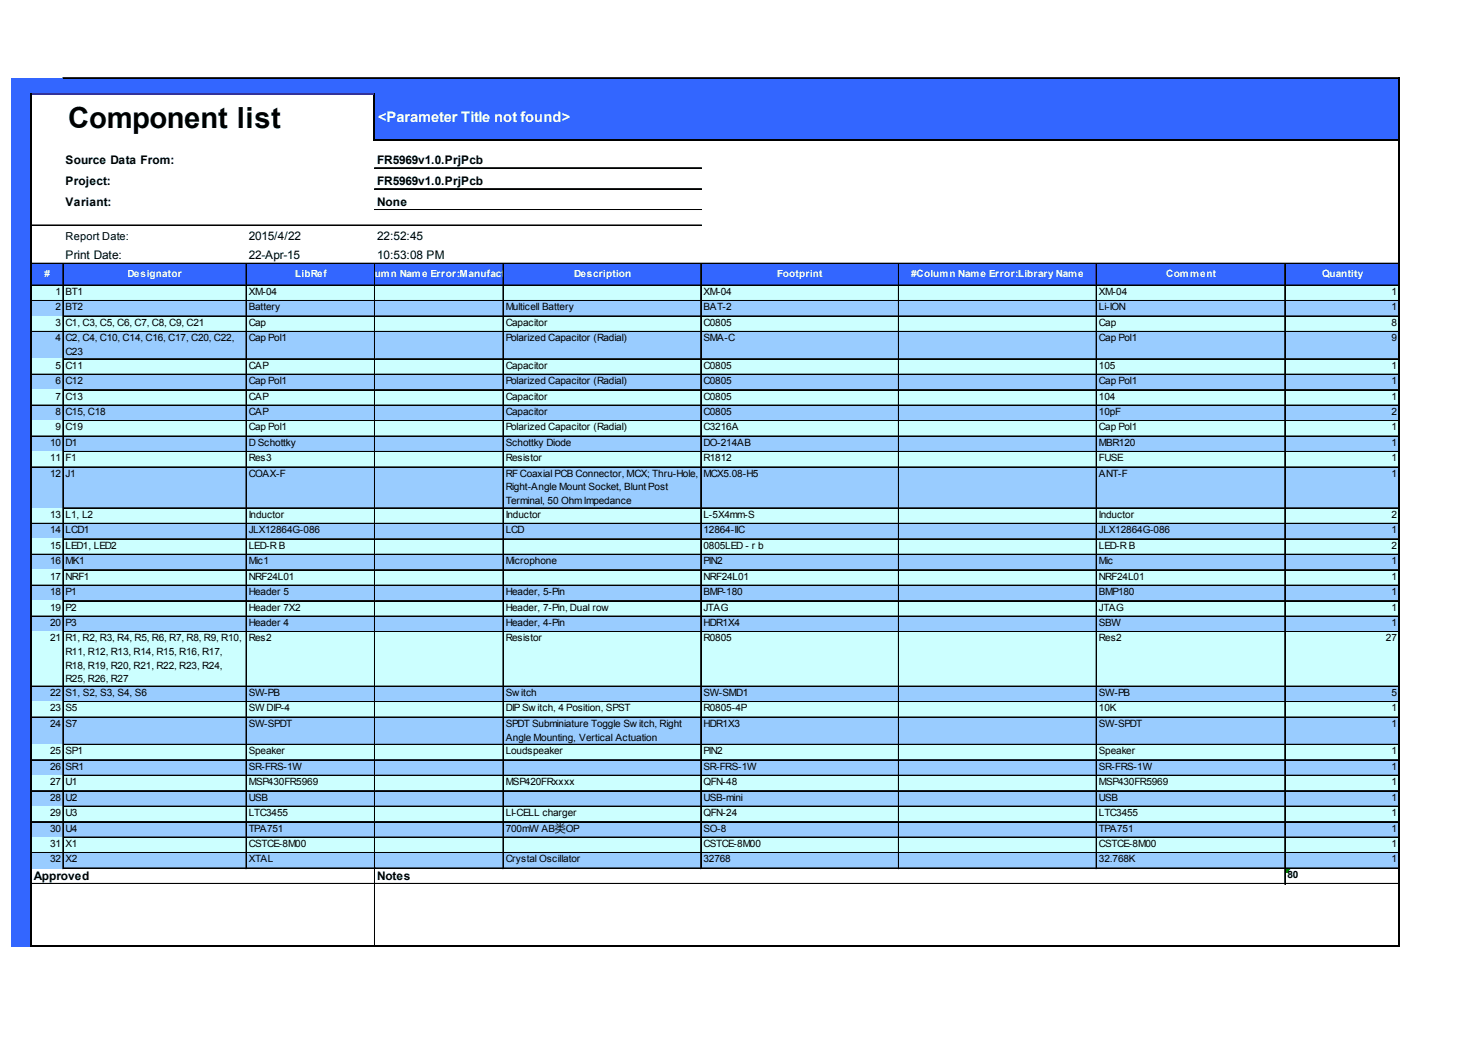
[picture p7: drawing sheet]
<svg xmlns="http://www.w3.org/2000/svg" width="297mm" height="210mm" viewBox="0 0 297 210" stroke-linecap="round" stroke-linejoin="round" font-family="sans-serif">
<defs><g id="words">
<text font-size="5.9" x="13.7" y="25.7">Component list</text>
<text font-size="2.9" fill="#fff" x="76" y="24.5">&lt;Parameter Title not found&gt;</text>
<g font-size="2.4">
<text x="13.2" y="32.9">Source Data From:</text>
<text x="75.9" y="32.9">FR5969v1.0.PrjPcb</text>
<text x="13.2" y="37.1">Project:</text>
<text x="13.2" y="41.4">Variant:</text>
<text x="75.9" y="37.1">FR5969v1.0.PrjPcb</text>
<text x="75.9" y="41.4">None</text>
<text x="13.2" y="52.1">Print Date:</text>
<text x="50" y="48.3">2015/4/22</text>
<text x="50" y="52.1">22-Apr-15</text>
<text x="75.9" y="48.3">22:52:45</text>
<text x="75.9" y="52.1">10:53:08 PM</text>
<text x="6.8" y="176.8">Approved</text>
<text x="75.9" y="176.8">Notes</text>
</g>
<text font-size="2.2" x="13.2" y="48.3">Report Date:</text>
<g font-size="2" fill="#fff">
<text x="9" y="55.6">#</text>
<text x="25.7" y="55.6">Designator</text>
<text x="59.4" y="55.6">LibRef</text>
<text x="70.9" y="55.6">#Column Name Error:Manufact</text>
<text x="115.4" y="55.6">Description</text>
<text x="156.3" y="55.6">Footprint</text>
<text x="183.2" y="55.6">#Column Name Error:Library Name</text>
<text x="234.6" y="55.6">Comment</text>
<text x="265.9" y="55.6">Quantity</text>
</g>
<g font-size="2">
<text x="11.2" y="59.3">1</text>
<text x="13.2" y="59.3">BT1</text>
<text x="50" y="59.3">XM-04</text>
<text x="141.5" y="59.3">XM-04</text>
<text x="221" y="59.3">XM-04</text>
<text x="279.8" y="59.3">1</text>
<text x="11.2" y="62.4">2</text>
<text x="11.2" y="65.5">3</text>
<text x="13.2" y="62.4">BT2</text>
<text x="13.2" y="65.5">C1, C3, C5, C6, C7, C8, C9, C21</text>
<text x="50" y="62.4">Battery</text>
<text x="50" y="65.5">Cap</text>
<text x="101.7" y="62.4">Multicell Battery</text>
<text x="101.7" y="65.5">Capacitor</text>
<text x="141.5" y="62.4">BAT-2</text>
<text x="141.5" y="65.5">C0805</text>
<text x="221" y="62.4">Li-ION</text>
<text x="221" y="65.5">Cap</text>
<text x="279.8" y="62.4">1</text>
<text x="279.8" y="65.5">8</text>
<text x="11.2" y="68.6">4</text>
<text x="13.2" y="68.6">C2, C4, C10, C14, C16, C17, C20, C22,</text>
<text x="13.2" y="71.4">C23</text>
<text x="50" y="68.6">Cap Pol1</text>
<text x="101.7" y="68.6">Polarized Capacitor (Radial)</text>
<text x="141.5" y="68.6">SMA-C</text>
<text x="221" y="68.6">Cap Pol1</text>
<text x="279.8" y="68.6">9</text>
<text x="11.2" y="74.1">5</text>
<text x="11.2" y="77.2">6</text>
<text x="13.2" y="74.1">C11</text>
<text x="13.2" y="77.2">C12</text>
<text x="50" y="74.1">CAP</text>
<text x="50" y="77.2">Cap Pol1</text>
<text x="101.7" y="74.1">Capacitor</text>
<text x="101.7" y="77.2">Polarized Capacitor (Radial)</text>
<text x="141.5" y="74.1">C0805</text>
<text x="141.5" y="77.2">C0805</text>
<text x="221" y="74.1">105</text>
<text x="221" y="77.2">Cap Pol1</text>
<text x="279.8" y="74.1">1</text>
<text x="279.8" y="77.2">1</text>
<text x="11.2" y="80.3">7</text>
<text x="11.2" y="83.4">8</text>
<text x="13.2" y="80.3">C13</text>
<text x="13.2" y="83.4">C15, C18</text>
<text x="50" y="80.3">CAP</text>
<text x="50" y="83.4">CAP</text>
<text x="101.7" y="80.3">Capacitor</text>
<text x="101.7" y="83.4">Capacitor</text>
<text x="141.5" y="80.3">C0805</text>
<text x="141.5" y="83.4">C0805</text>
<text x="221" y="80.3">104</text>
<text x="221" y="83.4">10pF</text>
<text x="279.8" y="80.3">1</text>
<text x="279.8" y="83.4">2</text>
<text x="10.1" y="89.7">10</text>
<text x="11.2" y="86.5">9</text>
<text x="13.2" y="86.5">C19</text>
<text x="13.2" y="89.7">D1</text>
<text x="50" y="86.5">Cap Pol1</text>
<text x="50" y="89.7">D Schottky</text>
<text x="101.7" y="86.5">Polarized Capacitor (Radial)</text>
<text x="101.7" y="89.7">Schottky Diode</text>
<text x="141.5" y="86.5">C3216A</text>
<text x="141.5" y="89.7">DO-214AB</text>
<text x="221" y="86.5">Cap Pol1</text>
<text x="221" y="89.7">MBR120</text>
<text x="279.8" y="86.5">1</text>
<text x="279.8" y="89.7">1</text>
<text x="10.1" y="92.8">11</text>
<text x="10.1" y="95.9">12</text>
<text x="13.2" y="92.8">F1</text>
<text x="13.2" y="95.9">J1</text>
<text x="50" y="92.8">Res3</text>
<text x="50" y="95.9">COAX-F</text>
<text x="101.7" y="92.8">Resistor</text>
<text x="101.7" y="95.9">RFCoaxial PCB Connector, MCX; Thru-Hole,</text>
<text x="141.5" y="92.8">R1812</text>
<text x="141.5" y="95.9">MCX5.08-H5</text>
<text x="221" y="92.8">FUSE</text>
<text x="221" y="95.9">ANT-F</text>
<text x="279.8" y="92.8">1</text>
<text x="279.8" y="95.9">1</text>
<text x="101.7" y="98.6">Right-Angle Mount Socket, Blunt Post</text>
<text x="101.7" y="101.4">Terminal, 50 OhmImpedance</text>
<text x="10.1" y="104.1">13</text>
<text x="10.1" y="107.2">14</text>
<text x="13.2" y="104.1">L1, L2</text>
<text x="13.2" y="107.2">LCD1</text>
<text x="50" y="104.1">Inductor</text>
<text x="50" y="107.2">JLX12864G-086</text>
<text x="101.7" y="104.1">Inductor</text>
<text x="101.7" y="107.2">LCD</text>
<text x="141.5" y="104.1">L-5X4mm-S</text>
<text x="141.5" y="107.2">12864-IIC</text>
<text x="221" y="104.1">Inductor</text>
<text x="221" y="107.2">JLX12864G-086</text>
<text x="279.8" y="104.1">2</text>
<text x="279.8" y="107.2">1</text>
<text x="10.1" y="110.3">15</text>
<text x="10.1" y="113.4">16</text>
<text x="13.2" y="110.3">LED1, LED2</text>
<text x="13.2" y="113.4">MK1</text>
<text x="50" y="110.3">LED-R B</text>
<text x="50" y="113.4">Mic1</text>
<text x="101.7" y="113.4">Microphone</text>
<text x="141.5" y="110.3">0805LED - r b</text>
<text x="141.5" y="113.4">PIN2</text>
<text x="221" y="110.3">LED-R B</text>
<text x="221" y="113.4">Mic</text>
<text x="279.8" y="110.3">2</text>
<text x="279.8" y="113.4">1</text>
<text x="10.1" y="116.5">17</text>
<text x="10.1" y="119.6">18</text>
<text x="13.2" y="116.5">NRF1</text>
<text x="13.2" y="119.6">P1</text>
<text x="50" y="116.5">NRF24L01</text>
<text x="50" y="119.6">Header 5</text>
<text x="101.7" y="119.6">Header, 5-Pin</text>
<text x="141.5" y="116.5">NRF24L01</text>
<text x="141.5" y="119.6">BMP-180</text>
<text x="221" y="116.5">NRF24L01</text>
<text x="221" y="119.6">BMP180</text>
<text x="279.8" y="116.5">1</text>
<text x="279.8" y="119.6">1</text>
<text x="10.1" y="122.8">19</text>
<text x="10.1" y="125.9">20</text>
<text x="13.2" y="122.8">P2</text>
<text x="13.2" y="125.9">P3</text>
<text x="50" y="122.8">Header 7X2</text>
<text x="50" y="125.9">Header 4</text>
<text x="101.7" y="122.8">Header, 7-Pin, Dual row</text>
<text x="101.7" y="125.9">Header, 4-Pin</text>
<text x="141.5" y="122.8">JTAG</text>
<text x="141.5" y="125.9">HDR1X4</text>
<text x="221" y="122.8">JTAG</text>
<text x="221" y="125.9">SBW</text>
<text x="279.8" y="122.8">1</text>
<text x="279.8" y="125.9">1</text>
<text x="10.1" y="129">21</text>
<text x="13.2" y="129">R1, R2, R3, R4, R5, R6, R7, R8, R9, R10,</text>
<text x="13.2" y="131.7">R11, R12, R13, R14, R15, R16, R17,</text>
<text x="50" y="129">Res2</text>
<text x="101.7" y="129">Resistor</text>
<text x="141.5" y="129">R0805</text>
<text x="221" y="129">Res2</text>
<text x="278.7" y="129">27</text>
<text x="13.2" y="134.5">R18, R19, R20, R21, R22, R23, R24,</text>
<text x="13.2" y="137.2">R25, R26, R27</text>
<text x="10.1" y="139.9">22</text>
<text x="10.1" y="143">23</text>
<text x="13.2" y="139.9">S1, S2, S3, S4, S6</text>
<text x="13.2" y="143">S5</text>
<text x="50" y="139.9">SW-PB</text>
<text x="50" y="143">SW DIP-4</text>
<text x="101.7" y="139.9">Sw itch</text>
<text x="101.7" y="143">DIPSw itch, 4 Position, SPST</text>
<text x="141.5" y="139.9">SW-SMD1</text>
<text x="141.5" y="143">R0805-4P</text>
<text x="221" y="139.9">SW-PB</text>
<text x="221" y="143">10K</text>
<text x="279.8" y="139.9">5</text>
<text x="279.8" y="143">1</text>
<text x="10.1" y="146.2">24</text>
<text x="13.2" y="146.2">S7</text>
<text x="50" y="146.2">SW-SPDT</text>
<text x="101.7" y="146.2">SPDT Subminiature Toggle Sw itch, Right</text>
<text x="101.7" y="148.9">Angle Mounting, Vertical Actuation</text>
<text x="141.5" y="146.2">HDR1X3</text>
<text x="221" y="146.2">SW-SPDT</text>
<text x="279.8" y="146.2">1</text>
<text x="10.1" y="151.6">25</text>
<text x="10.1" y="154.8">26</text>
<text x="13.2" y="151.6">SP1</text>
<text x="13.2" y="154.8">SR1</text>
<text x="50" y="151.6">Speaker</text>
<text x="50" y="154.8">SR-FRS-1W</text>
<text x="101.7" y="151.6">Loudspeaker</text>
<text x="141.5" y="151.6">PIN2</text>
<text x="141.5" y="154.8">SR-FRS-1W</text>
<text x="221" y="151.6">Speaker</text>
<text x="221" y="154.8">SR-FRS-1W</text>
<text x="279.8" y="151.6">1</text>
<text x="279.8" y="154.8">1</text>
<text x="10.1" y="157.9">27</text>
<text x="10.1" y="161">28</text>
<text x="13.2" y="157.9">U1</text>
<text x="13.2" y="161">U2</text>
<text x="50" y="157.9">MSP430FR5969</text>
<text x="50" y="161">USB</text>
<text x="101.7" y="157.9">MSP420FRxxxx</text>
<text x="141.5" y="157.9">QFN-48</text>
<text x="141.5" y="161">USB-mini</text>
<text x="221" y="157.9">MSP430FR5969</text>
<text x="221" y="161">USB</text>
<text x="279.8" y="157.9">1</text>
<text x="279.8" y="161">1</text>
<text x="10.1" y="164.1">29</text>
<text x="10.1" y="167.2">30</text>
<text x="13.2" y="164.1">U3</text>
<text x="13.2" y="167.2">U4</text>
<text x="50" y="164.1">LTC3455</text>
<text x="50" y="167.2">TPA751</text>
<text x="101.7" y="164.1">LI-CELL charger</text>
<text x="101.7" y="167.2">700mW AB类OP</text>
<text x="141.5" y="164.1">QFN-24</text>
<text x="141.5" y="167.2">SO-8</text>
<text x="221" y="164.1">LTC3455</text>
<text x="221" y="167.2">TPA751</text>
<text x="279.8" y="164.1">1</text>
<text x="279.8" y="167.2">1</text>
<text x="10.1" y="170.3">31</text>
<text x="10.1" y="173.4">32</text>
<text x="13.2" y="170.3">X1</text>
<text x="13.2" y="173.4">X2</text>
<text x="50" y="170.3">CSTCE-8M00</text>
<text x="50" y="173.4">XTAL</text>
<text x="101.7" y="173.4">Crystal Oscillator</text>
<text x="141.5" y="170.3">CSTCE-8M00</text>
<text x="141.5" y="173.4">32768</text>
<text x="221" y="170.3">CSTCE-8M00</text>
<text x="221" y="173.4">32.768K</text>
<text x="279.8" y="170.3">1</text>
<text x="279.8" y="173.4">1</text>
<text x="258.9" y="176.5">80</text>
</g>
</g></defs>
<g fill="#36f">
<path d="M2.3 15.7h279.2v3.4h-279.2z"/>
<path d="M2.3 18.9h4.1v9.3h-4.1z"/>
</g>
<path d="M6.2 18.9h69.3v9.3h-69.3z" fill="#fff"/>
<g fill="#36f">
<path d="M75.3 18.9h206.2v9.3h-206.2z"/>
<path d="M2.3 28h4.1v25.1h-4.1z"/>
</g>
<path d="M6.2 28h275.3v25.1h-275.3z" fill="#fff"/>
<g fill="#36f">
<path d="M2.3 52.9h279.2v4.6h-279.2z"/>
<path d="M2.3 57.3h4.1v3.3h-4.1z"/>
</g>
<path d="M6.2 57.3h275.3v3.3h-275.3z" fill="#cff"/>
<path d="M2.3 60.4h4.1v3.3h-4.1z" fill="#36f"/>
<path d="M6.2 60.4h275.3v3.3h-275.3z" fill="#9cf"/>
<path d="M2.3 63.5h4.1v3.3h-4.1z" fill="#36f"/>
<path d="M6.2 63.5h275.3v3.3h-275.3z" fill="#cff"/>
<path d="M2.3 66.6h4.1v5.7h-4.1z" fill="#36f"/>
<path d="M6.2 66.6h275.3v5.7h-275.3z" fill="#9cf"/>
<path d="M2.3 72.1h4.1v3.3h-4.1z" fill="#36f"/>
<path d="M6.2 72.1h275.3v3.3h-275.3z" fill="#cff"/>
<path d="M2.3 75.2h4.1v3.3h-4.1z" fill="#36f"/>
<path d="M6.2 75.2h275.3v3.3h-275.3z" fill="#9cf"/>
<path d="M2.3 78.3h4.1v3.3h-4.1z" fill="#36f"/>
<path d="M6.2 78.3h275.3v3.3h-275.3z" fill="#cff"/>
<path d="M2.3 81.4h4.1v3.3h-4.1z" fill="#36f"/>
<path d="M6.2 81.4h275.3v3.3h-275.3z" fill="#9cf"/>
<path d="M2.3 84.5h4.1v3.3h-4.1z" fill="#36f"/>
<path d="M6.2 84.5h275.3v3.3h-275.3z" fill="#cff"/>
<path d="M2.3 87.7h4.1v3.2h-4.1z" fill="#36f"/>
<path d="M6.2 87.7h275.3v3.2h-275.3z" fill="#9cf"/>
<path d="M2.3 90.8h4.1v3.3h-4.1z" fill="#36f"/>
<path d="M6.2 90.8h275.3v3.3h-275.3z" fill="#cff"/>
<path d="M2.3 93.9h4.1v8.4h-4.1z" fill="#36f"/>
<path d="M6.2 93.9h275.3v8.4h-275.3z" fill="#9cf"/>
<path d="M2.3 102.1h4.1v3.3h-4.1z" fill="#36f"/>
<path d="M6.2 102.1h275.3v3.3h-275.3z" fill="#cff"/>
<path d="M2.3 105.2h4.1v3.3h-4.1z" fill="#36f"/>
<path d="M6.2 105.2h275.3v3.3h-275.3z" fill="#9cf"/>
<path d="M2.3 108.3h4.1v3.3h-4.1z" fill="#36f"/>
<path d="M6.2 108.3h275.3v3.3h-275.3z" fill="#cff"/>
<path d="M2.3 111.4h4.1v3.3h-4.1z" fill="#36f"/>
<path d="M6.2 111.4h275.3v3.3h-275.3z" fill="#9cf"/>
<path d="M2.3 114.5h4.1v3.3h-4.1z" fill="#36f"/>
<path d="M6.2 114.5h275.3v3.3h-275.3z" fill="#cff"/>
<path d="M2.3 117.6h4.1v3.3h-4.1z" fill="#36f"/>
<path d="M6.2 117.6h275.3v3.3h-275.3z" fill="#9cf"/>
<path d="M2.3 120.7h4.1v3.3h-4.1z" fill="#36f"/>
<path d="M6.2 120.7h275.3v3.3h-275.3z" fill="#cff"/>
<path d="M2.3 123.9h4.1v3.2h-4.1z" fill="#36f"/>
<path d="M6.2 123.9h275.3v3.2h-275.3z" fill="#9cf"/>
<path d="M2.3 127h4.1v11.1h-4.1z" fill="#36f"/>
<path d="M6.2 127h275.3v11.1h-275.3z" fill="#cff"/>
<path d="M2.3 137.9h4.1v3.3h-4.1z" fill="#36f"/>
<path d="M6.2 137.9h275.3v3.3h-275.3z" fill="#9cf"/>
<path d="M2.3 141h4.1v3.3h-4.1z" fill="#36f"/>
<path d="M6.2 141h275.3v3.3h-275.3z" fill="#cff"/>
<path d="M2.3 144.2h4.1v5.6h-4.1z" fill="#36f"/>
<path d="M6.2 144.2h275.3v5.6h-275.3z" fill="#9cf"/>
<path d="M2.3 149.6h4.1v3.3h-4.1z" fill="#36f"/>
<path d="M6.2 149.6h275.3v3.3h-275.3z" fill="#cff"/>
<path d="M2.3 152.7h4.1v3.3h-4.1z" fill="#36f"/>
<path d="M6.2 152.7h275.3v3.3h-275.3z" fill="#9cf"/>
<path d="M2.3 155.9h4.1v3.2h-4.1z" fill="#36f"/>
<path d="M6.2 155.9h275.3v3.2h-275.3z" fill="#cff"/>
<path d="M2.3 159h4.1v3.3h-4.1z" fill="#36f"/>
<path d="M6.2 159h275.3v3.3h-275.3z" fill="#9cf"/>
<path d="M2.3 162.1h4.1v3.3h-4.1z" fill="#36f"/>
<path d="M6.2 162.1h275.3v3.3h-275.3z" fill="#cff"/>
<path d="M2.3 165.2h4.1v3.3h-4.1z" fill="#36f"/>
<path d="M6.2 165.2h275.3v3.3h-275.3z" fill="#9cf"/>
<path d="M2.3 168.3h4.1v3.3h-4.1z" fill="#36f"/>
<path d="M6.2 168.3h275.3v3.3h-275.3z" fill="#cff"/>
<path d="M2.3 171.4h4.1v3.3h-4.1z" fill="#36f"/>
<path d="M6.2 171.4h275.3v3.3h-275.3z" fill="#9cf"/>
<path d="M2.3 174.5h4.1v3.3h-4.1z" fill="#36f"/>
<path d="M258.4 174.5h23.1v3.3h-23.1z" fill="#fff"/>
<path d="M258.6 174.7h.9" fill="none" stroke="#008000" stroke-width=".2"/>
<path d="M258.6 174.7h.9v.2h-.9z" fill="#008000"/>
<path d="M258.6 174.9h.7" fill="none" stroke="#008000" stroke-width=".2"/>
<path d="M258.6 174.9h.7v.2h-.7z" fill="#008000"/>
<path d="M258.6 175.1h.5" fill="none" stroke="#008000" stroke-width=".2"/>
<path d="M258.6 175.1h.5v.1h-.5z" fill="#008000"/>
<path d="M258.6 175.2h.3" fill="none" stroke="#008000" stroke-width=".2"/>
<path d="M258.6 175.2h.3v.2h-.3z" fill="#008000"/>
<path d="M258.6 175.4h.1" fill="none" stroke="#008000" stroke-width=".2"/>
<path d="M258.6 175.4h.1v.2h-.1z" fill="#008000"/>
<path d="M2.3 177.6h4.1v12.8h-4.1z" fill="#36f"/>
<path d="M6.2 18.7v171.7M75.3 18.7v9.5M281.3 15.6v174.8M75.5 28h206M6.4 190.2h275.1" fill="none" stroke="#000" stroke-width=".37"/>
<g fill="none" stroke="#000" stroke-width=".2">
<path d="M12.6 15.6h268.5M12.6 15.7h268.5M75.3 33.7h65.8M75.3 33.8h65.8M75.3 37.9h65.8M75.3 38h65.8M6.4 45.2h134.7M6.4 45.3h134.7M6.4 52.9h274.7M6.4 53h274.7M6.4 57.3h274.7M6.4 57.4h274.7"/>
<path d="M12.6 53.1v121.6M12.7 53.1v121.6M49.5 53.1v121.6M49.6 53.1v121.6M75.3 53.1v136.9M75.3 42.1h65.8M75.3 42.2h65.8M75.4 53.1v136.9M101.1 53.1v121.6M101.2 53.1v121.6M140.9 53.1v121.6M141 53.1v121.6"/>
<path d="M180.7 53.1v121.6M180.8 53.1v121.6M220.4 53.1v121.6M220.5 53.1v121.6M258.4 53.1v124.7M258.5 53.1v124.7M6.4 60.4h6.2M6.4 60.5h6.2M6.4 66.6h6.2M6.4 66.7h6.2M6.4 75.2h6.2M6.4 75.3h6.2"/>
<path d="M12.8 60.4h36.7M12.8 60.5h36.7M12.8 63.5h36.7M12.8 63.6h36.7M12.8 66.6h36.7M12.8 66.7h36.7M12.8 72.1h36.7M12.8 72.2h36.7M12.8 75.2h36.7M12.8 75.3h36.7M12.8 78.3h36.7M12.8 78.4h36.7"/>
<path d="M49.7 60.4h25.6M49.7 60.5h25.6M49.7 63.5h25.6M49.7 63.6h25.6M49.7 66.6h25.6M49.7 66.7h25.6M49.7 72.1h25.6M49.7 72.2h25.6M49.7 75.2h25.6M49.7 75.3h25.6M49.7 78.3h25.6M49.7 78.4h25.6"/>
<path d="M75.5 60.4h25.6M75.5 60.5h25.6M75.5 63.5h25.6M75.5 63.6h25.6M75.5 66.6h25.6M75.5 66.7h25.6M75.5 72.1h25.6M75.5 72.2h25.6M75.5 75.2h25.6M75.5 75.3h25.6M75.5 78.3h25.6M75.5 78.4h25.6"/>
<path d="M101.3 60.4h39.6M101.3 60.5h39.6M101.3 63.5h39.6M101.3 63.6h39.6M101.3 66.6h39.6M101.3 66.7h39.6M101.3 72.1h39.6M101.3 72.2h39.6M101.3 75.2h39.6M101.3 75.3h39.6M101.3 78.3h39.6M101.3 78.4h39.6"/>
<path d="M141.1 60.4h39.6M141.1 60.5h39.6M141.1 63.5h39.6M141.1 63.6h39.6M141.1 66.6h39.6M141.1 66.7h39.6M141.1 72.1h39.6M141.1 72.2h39.6M141.1 75.2h39.6M141.1 75.3h39.6M141.1 78.3h39.6M141.1 78.4h39.6"/>
<path d="M180.9 60.4h39.5M180.9 60.5h39.5M180.9 63.5h39.5M180.9 63.6h39.5M180.9 66.6h39.5M180.9 66.7h39.5M180.9 72.1h39.5M180.9 72.2h39.5M180.9 75.2h39.5M180.9 75.3h39.5M180.9 78.3h39.5M180.9 78.4h39.5"/>
<path d="M220.6 60.4h37.8M220.6 60.5h37.8M220.6 63.5h37.8M220.6 63.6h37.8M220.6 66.6h37.8M220.6 66.7h37.8M220.6 72.1h37.8M220.6 72.2h37.8M220.6 75.2h37.8M220.6 75.3h37.8M220.6 78.3h37.8M220.6 78.4h37.8"/>
<path d="M258.6 60.4h22.5M258.6 60.5h22.5M258.6 63.5h22.5M258.6 63.6h22.5M258.6 66.6h22.5M258.6 66.7h22.5M258.6 72.1h22.5M258.6 72.2h22.5M258.6 75.2h22.5M258.6 75.3h22.5M258.6 78.3h22.5M258.6 78.4h22.5"/>
<path d="M6.4 81.4h6.2M6.4 81.5h6.2M6.4 87.7h6.2M6.4 93.9h6.2M6.4 94h6.2M12.8 81.4h36.7M12.8 81.5h36.7M12.8 84.5h36.7M12.8 84.6h36.7M12.8 87.7h36.7M12.8 90.8h36.7M12.8 90.9h36.7"/>
<path d="M12.8 93.9h36.7M12.8 94h36.7M49.7 81.4h25.6M49.7 81.5h25.6M49.7 84.5h25.6M49.7 84.6h25.6M49.7 87.7h25.6M49.7 90.8h25.6M49.7 90.9h25.6M49.7 93.9h25.6M49.7 94h25.6M75.5 81.4h25.6"/>
<path d="M75.5 81.5h25.6M75.5 84.5h25.6M75.5 84.6h25.6M75.5 87.7h25.6M75.5 90.8h25.6M75.5 90.9h25.6M75.5 93.9h25.6M75.5 94h25.6M101.3 81.4h39.6M101.3 81.5h39.6M101.3 84.5h39.6M101.3 84.6h39.6"/>
<path d="M101.3 87.7h39.6M101.3 90.8h39.6M101.3 90.9h39.6M101.3 93.9h39.6M101.3 94h39.6M141.1 81.4h39.6M141.1 81.5h39.6M141.1 84.5h39.6M141.1 84.6h39.6M141.1 87.7h39.6M141.1 90.8h39.6M141.1 90.9h39.6"/>
<path d="M141.1 93.9h39.6M141.1 94h39.6M180.9 81.4h39.5M180.9 81.5h39.5M180.9 84.5h39.5M180.9 84.6h39.5M180.9 87.7h39.5M180.9 90.8h39.5M180.9 90.9h39.5M180.9 93.9h39.5M180.9 94h39.5M220.6 81.4h37.8"/>
<path d="M220.6 81.5h37.8M220.6 84.5h37.8M220.6 84.6h37.8M220.6 87.7h37.8M220.6 90.8h37.8M220.6 90.9h37.8M220.6 93.9h37.8M220.6 94h37.8M258.6 81.4h22.5M258.6 81.5h22.5M258.6 84.5h22.5M258.6 84.6h22.5"/>
<path d="M258.6 87.7h22.5M258.6 90.8h22.5M258.6 90.9h22.5M258.6 93.9h22.5M258.6 94h22.5M6.4 105.2h6.2M6.4 105.3h6.2M6.4 111.4h6.2M6.4 111.5h6.2M6.4 117.6h6.2M6.4 117.7h6.2M12.8 102.1h36.7"/>
<path d="M12.8 102.2h36.7M12.8 105.2h36.7M12.8 105.3h36.7M12.8 108.3h36.7M12.8 108.4h36.7M12.8 111.4h36.7M12.8 111.5h36.7M12.8 114.5h36.7M12.8 114.6h36.7M12.8 117.6h36.7M12.8 117.7h36.7M49.7 102.1h25.6"/>
<path d="M49.7 102.2h25.6M49.7 105.2h25.6M49.7 105.3h25.6M49.7 108.3h25.6M49.7 108.4h25.6M49.7 111.4h25.6M49.7 111.5h25.6M49.7 114.5h25.6M49.7 114.6h25.6M49.7 117.6h25.6M49.7 117.7h25.6M75.5 102.1h25.6"/>
<path d="M75.5 102.2h25.6M75.5 105.2h25.6M75.5 105.3h25.6M75.5 108.3h25.6M75.5 108.4h25.6M75.5 111.4h25.6M75.5 111.5h25.6M75.5 114.5h25.6M75.5 114.6h25.6M75.5 117.6h25.6M75.5 117.7h25.6M101.3 102.1h39.6"/>
<path d="M101.3 102.2h39.6M101.3 105.2h39.6M101.3 105.3h39.6M101.3 108.3h39.6M101.3 108.4h39.6M101.3 111.4h39.6M101.3 111.5h39.6M101.3 114.5h39.6M101.3 114.6h39.6M101.3 117.6h39.6M101.3 117.7h39.6M141.1 102.1h39.6"/>
<path d="M141.1 102.2h39.6M141.1 105.2h39.6M141.1 105.3h39.6M141.1 108.3h39.6M141.1 108.4h39.6M141.1 111.4h39.6M141.1 111.5h39.6M141.1 114.5h39.6M141.1 114.6h39.6M141.1 117.6h39.6M141.1 117.7h39.6M180.9 102.1h39.5"/>
<path d="M180.9 102.2h39.5M180.9 105.2h39.5M180.9 105.3h39.5M180.9 108.3h39.5M180.9 108.4h39.5M180.9 111.4h39.5M180.9 111.5h39.5M180.9 114.5h39.5M180.9 114.6h39.5M180.9 117.6h39.5M180.9 117.7h39.5M220.6 102.1h37.8"/>
<path d="M220.6 102.2h37.8M220.6 105.2h37.8M220.6 105.3h37.8M220.6 108.3h37.8M220.6 108.4h37.8M220.6 111.4h37.8M220.6 111.5h37.8M220.6 114.5h37.8M220.6 114.6h37.8M220.6 117.6h37.8M220.6 117.7h37.8M258.6 102.1h22.5"/>
<path d="M258.6 102.2h22.5M258.6 105.2h22.5M258.6 105.3h22.5M258.6 108.3h22.5M258.6 108.4h22.5M258.6 111.4h22.5M258.6 111.5h22.5M258.6 114.5h22.5M258.6 114.6h22.5M258.6 117.6h22.5M258.6 117.7h22.5M6.4 123.9h6.2"/>
<path d="M6.4 137.9h6.2M6.4 138h6.2M12.8 120.7h36.7M12.8 120.8h36.7M12.8 123.9h36.7M12.8 127h36.7M12.8 127.1h36.7M12.8 137.9h36.7M12.8 138h36.7M49.7 120.7h25.6M49.7 120.8h25.6M49.7 123.9h25.6"/>
<path d="M49.7 127h25.6M49.7 127.1h25.6M49.7 137.9h25.6M49.7 138h25.6M75.5 120.7h25.6M75.5 120.8h25.6M75.5 123.9h25.6M75.5 127h25.6M75.5 127.1h25.6M75.5 137.9h25.6M75.5 138h25.6M101.3 120.7h39.6"/>
<path d="M101.3 120.8h39.6M101.3 123.9h39.6M101.3 127h39.6M101.3 127.1h39.6M101.3 137.9h39.6M101.3 138h39.6M141.1 120.7h39.6M141.1 120.8h39.6M141.1 123.9h39.6M141.1 127h39.6M141.1 127.1h39.6M141.1 137.9h39.6"/>
<path d="M141.1 138h39.6M180.9 120.7h39.5M180.9 120.8h39.5M180.9 123.9h39.5M180.9 127h39.5M180.9 127.1h39.5M180.9 137.9h39.5M180.9 138h39.5M220.6 120.7h37.8M220.6 120.8h37.8M220.6 123.9h37.8M220.6 127h37.8"/>
<path d="M220.6 127.1h37.8M220.6 137.9h37.8M220.6 138h37.8M258.6 120.7h22.5M258.6 120.8h22.5M258.6 123.9h22.5M258.6 127h22.5M258.6 127.1h22.5M258.6 137.9h22.5M258.6 138h22.5M6.4 144.2h6.2M6.4 152.7h6.2"/>
<path d="M6.4 152.8h6.2M6.4 159h6.2M6.4 159.1h6.2M12.8 141h36.7M12.8 141.1h36.7M12.8 144.2h36.7M12.8 149.6h36.7M12.8 149.7h36.7M12.8 152.7h36.7M12.8 152.8h36.7M12.8 155.9h36.7M12.8 159h36.7"/>
<path d="M12.8 159.1h36.7M49.7 141h25.6M49.7 141.1h25.6M49.7 144.2h25.6M49.7 149.6h25.6M49.7 149.7h25.6M49.7 152.7h25.6M49.7 152.8h25.6M49.7 155.9h25.6M49.7 159h25.6M49.7 159.1h25.6M75.5 141h25.6"/>
<path d="M75.5 141.1h25.6M75.5 144.2h25.6M75.5 149.6h25.6M75.5 149.7h25.6M75.5 152.7h25.6M75.5 152.8h25.6M75.5 155.9h25.6M75.5 159h25.6M75.5 159.1h25.6M101.3 141h39.6M101.3 141.1h39.6M101.3 144.2h39.6"/>
<path d="M101.3 149.6h39.6M101.3 149.7h39.6M101.3 152.7h39.6M101.3 152.8h39.6M101.3 155.9h39.6M101.3 159h39.6M101.3 159.1h39.6M141.1 141h39.6M141.1 141.1h39.6M141.1 144.2h39.6M141.1 149.6h39.6M141.1 149.7h39.6"/>
<path d="M141.1 152.7h39.6M141.1 152.8h39.6M141.1 155.9h39.6M141.1 159h39.6M141.1 159.1h39.6M180.9 141h39.5M180.9 141.1h39.5M180.9 144.2h39.5M180.9 149.6h39.5M180.9 149.7h39.5M180.9 152.7h39.5M180.9 152.8h39.5"/>
<path d="M180.9 155.9h39.5M180.9 159h39.5M180.9 159.1h39.5M220.6 141h37.8M220.6 141.1h37.8M220.6 144.2h37.8M220.6 149.6h37.8M220.6 149.7h37.8M220.6 152.7h37.8M220.6 152.8h37.8M220.6 155.9h37.8M220.6 159h37.8"/>
<path d="M220.6 159.1h37.8M258.6 141h22.5M258.6 141.1h22.5M258.6 144.2h22.5M258.6 149.6h22.5M258.6 149.7h22.5M258.6 152.7h22.5M258.6 152.8h22.5M258.6 155.9h22.5M258.6 159h22.5M258.6 159.1h22.5M6.4 165.2h6.2"/>
<path d="M6.4 165.3h6.2M6.4 171.4h6.2M6.4 171.5h6.2M6.4 177.6h274.7M6.4 177.7h274.7M12.8 162.1h36.7M12.8 162.2h36.7M12.8 165.2h36.7M12.8 165.3h36.7M12.8 168.3h36.7M12.8 168.4h36.7M12.8 171.4h36.7"/>
<path d="M12.8 171.5h36.7M12.8 174.5h36.7M12.8 174.6h36.7M49.7 162.1h25.6M49.7 162.2h25.6M49.7 165.2h25.6M49.7 165.3h25.6M49.7 168.3h25.6M49.7 168.4h25.6M49.7 171.4h25.6M49.7 171.5h25.6M49.7 174.5h51.4"/>
<path d="M49.7 174.6h51.4M75.5 162.1h25.6M75.5 162.2h25.6M75.5 165.2h25.6M75.5 165.3h25.6M75.5 168.3h25.6M75.5 168.4h25.6M75.5 171.4h25.6M75.5 171.5h25.6M101.3 162.1h39.6M101.3 162.2h39.6M101.3 165.2h39.6"/>
<path d="M101.3 165.3h39.6M101.3 168.3h39.6M101.3 168.4h39.6M101.3 171.4h39.6M101.3 171.5h39.6M101.3 174.5h39.6M101.3 174.6h39.6M141.1 162.1h39.6M141.1 162.2h39.6M141.1 165.2h39.6M141.1 165.3h39.6M141.1 168.3h39.6"/>
<path d="M141.1 168.4h39.6M141.1 171.4h39.6M141.1 171.5h39.6M141.1 174.5h39.6M141.1 174.6h39.6M180.9 162.1h39.5M180.9 162.2h39.5M180.9 165.2h39.5M180.9 165.3h39.5M180.9 168.3h39.5M180.9 168.4h39.5M180.9 171.4h39.5"/>
<path d="M180.9 171.5h39.5M180.9 174.5h39.5M180.9 174.6h39.5M220.6 162.1h37.8M220.6 162.2h37.8M220.6 165.2h37.8M220.6 165.3h37.8M220.6 168.3h37.8M220.6 168.4h37.8M220.6 171.4h37.8M220.6 171.5h37.8M220.6 174.5h37.8"/>
<path d="M220.6 174.6h37.8M258.6 162.1h22.5M258.6 162.2h22.5M258.6 165.2h22.5M258.6 165.3h22.5M258.6 168.3h22.5M258.6 168.4h22.5M258.6 171.4h22.5M258.6 171.5h22.5M258.6 174.5h22.5M258.6 174.6h22.5"/>
</g>
<path d="M6.4 18.9h68.7" fill="none" stroke="#339" stroke-width=".37"/>
<use href="#words"/>
</svg>
